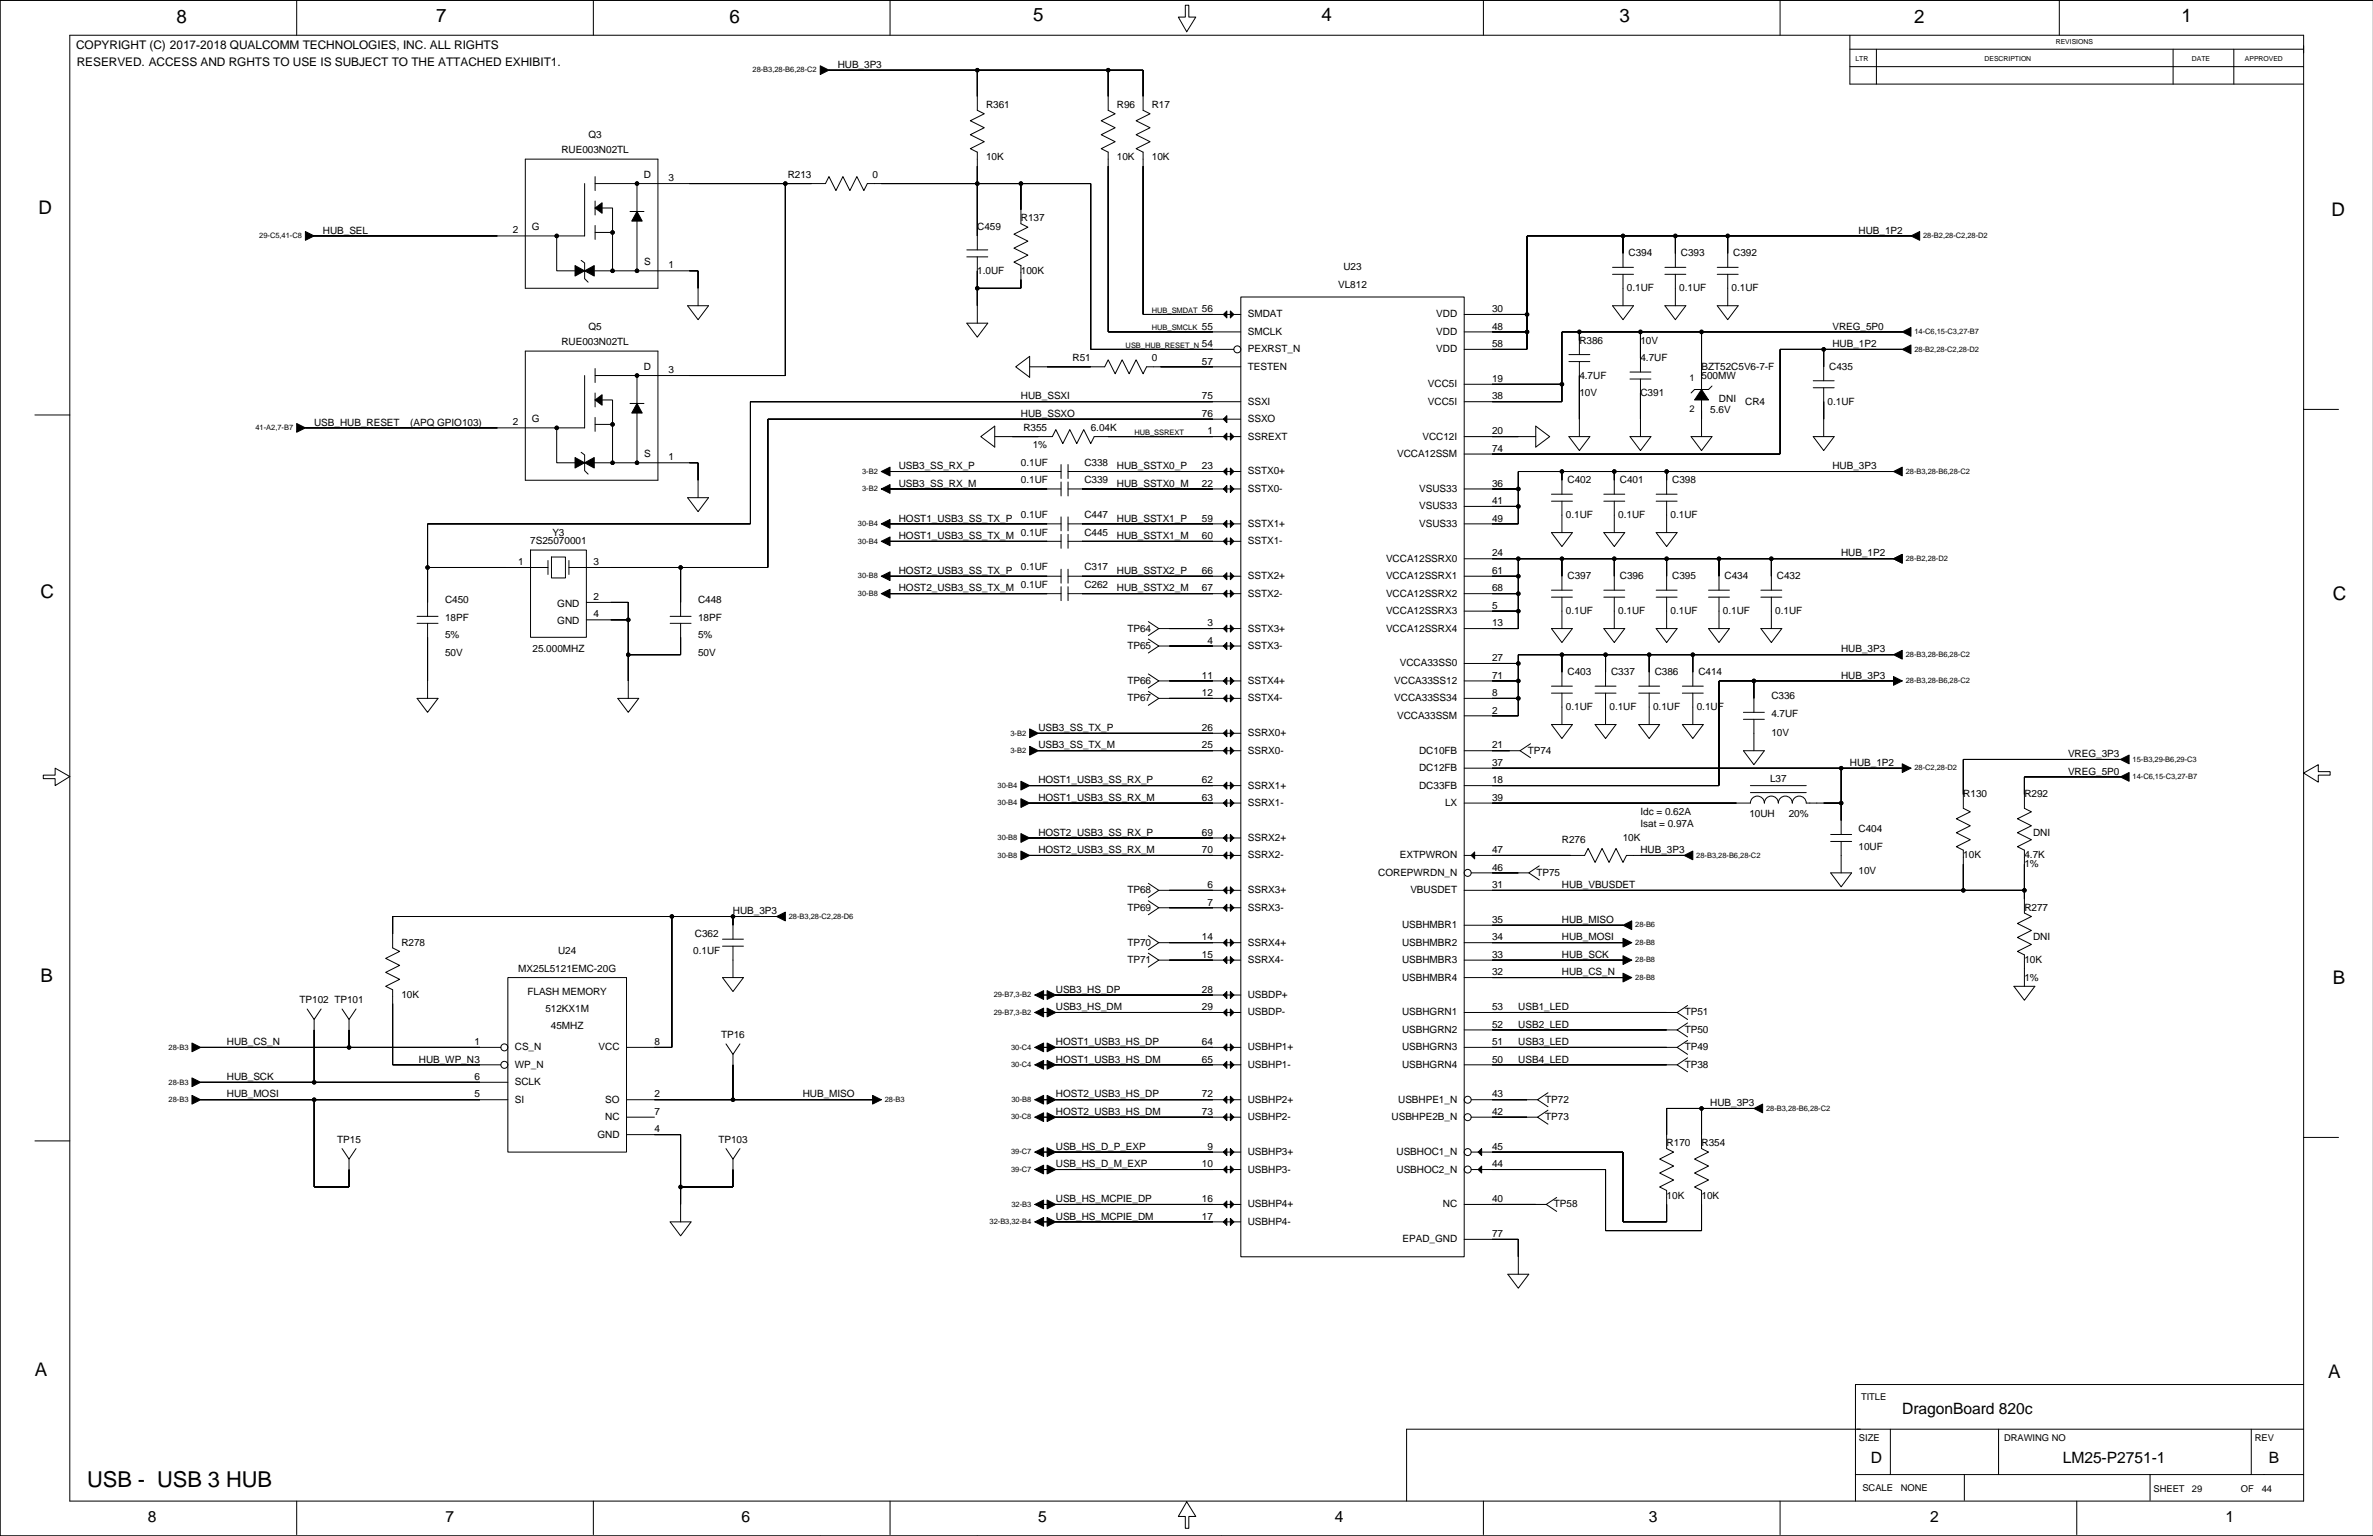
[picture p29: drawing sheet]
<svg xmlns="http://www.w3.org/2000/svg" width="863mm" height="559mm" viewBox="0 0 863 559" stroke-linecap="round" stroke-linejoin="round" font-family="sans-serif">
<defs><g id="words">
<text font-size="8" x="31.7" y="541.1">USB - USB 3 HUB</text>
<g font-size="6.8">
<text x="64.2" y="8.2">8</text>
<text x="158.7" y="8">7</text>
<text x="265.4" y="8.2">6</text>
<text x="375.8" y="7.5">5</text>
<text x="480.7" y="7.5">4</text>
<text x="589.1" y="8">3</text>
<text x="696.3" y="8.2">2</text>
<text x="793.6" y="8">1</text>
<text x="14" y="77.8">D</text>
<text x="848.2" y="78.6">D</text>
<text x="14.7" y="217.5">C</text>
<text x="848.7" y="218.2">C</text>
<text x="14.7" y="357.1">B</text>
<text x="848.7" y="357.9">B</text>
<text x="12.7" y="500.6">A</text>
<text x="846.9" y="501.4">A</text>
</g>
<g font-size="5.7">
<text x="692" y="514.3">DragonBoard 820c</text>
<text x="680.6" y="532.1">D</text>
<text x="750.4" y="532.1">LM25-P2751-1</text>
<text x="825.3" y="532.1">B</text>
<text x="53.8" y="553.7">8</text>
<text x="162" y="553.7">7</text>
<text x="269.7" y="553.7">6</text>
<text x="377.6" y="553.7">5</text>
<text x="485.5" y="553.7">4</text>
<text x="599.8" y="553.7">3</text>
<text x="702.1" y="553.7">2</text>
<text x="809.6" y="553.7">1</text>
</g>
<g font-size="4.3">
<text x="27.7" y="18">COPYRIGHT (C) 2017-2018 QUALCOMM TECHNOLOGIES, INC. ALL RIGHTS</text>
<text x="27.9" y="24.1">RESERVED. ACCESS AND RGHTS TO USE IS SUBJECT TO THE ATTACHED EXHIBIT1.</text>
</g>
<g font-size="3.6">
<text x="304.7" y="24.7">HUB_3P3</text>
<text x="358.7" y="39.3">R361</text>
<text x="406.3" y="39.3">R96</text>
<text x="419" y="39.3">R17</text>
<text x="214.1" y="50.1">Q3</text>
<text x="204.2" y="55.7">RUE003N02TL</text>
<text x="358.7" y="58.3">10K</text>
<text x="406.3" y="58.3">10K</text>
<text x="419" y="58.3">10K</text>
<text x="234.2" y="64.6">D</text>
<text x="243.1" y="65.8">3</text>
<text x="286.6" y="64.7">R213</text>
<text x="317.4" y="64.7">0</text>
<text x="193.5" y="83.7">G</text>
<text x="355.5" y="83.7">C459</text>
<text x="371.4" y="80.6">R137</text>
<text x="117.4" y="85">HUB_SEL</text>
<text x="186.5" y="84.9">2</text>
<text x="676.1" y="85">HUB_1P2</text>
<text x="592.4" y="93.3">C394</text>
<text x="611.5" y="93.3">C393</text>
<text x="630.5" y="93.3">C392</text>
<text x="234.3" y="96.4">S</text>
<text x="243.1" y="97.6">1</text>
<text x="355.5" y="99.6">1.0UF</text>
<text x="371.4" y="99.6">100K</text>
<text x="488.7" y="98.3">U23</text>
<text x="486.8" y="104.6">VL812</text>
<text x="591.8" y="106">0.1UF</text>
<text x="610.9" y="106">0.1UF</text>
<text x="629.9" y="106">0.1UF</text>
<text x="437.2" y="113.6">56</text>
<text x="542.8" y="113.6">30</text>
<text x="214.1" y="119.9">Q5</text>
<text x="437.2" y="119.9">55</text>
<text x="453.9" y="115.5">SMDAT</text>
<text x="522.5" y="115.5">VDD</text>
<text x="542.8" y="119.9">48</text>
<text x="666.6" y="119.9">VREG_5P0</text>
<text x="204.2" y="125.6">RUE003N02TL</text>
<text x="453.9" y="121.8">SMCLK</text>
<text x="522.5" y="121.8">VDD</text>
<text x="574.5" y="125">R386</text>
<text x="596.8" y="125">10V</text>
<text x="390.2" y="131.4">R51</text>
<text x="419" y="131.4">0</text>
<text x="437.2" y="126.3">54</text>
<text x="453.9" y="128.2">PEXRST_N</text>
<text x="522.5" y="128.2">VDD</text>
<text x="542.8" y="126.3">58</text>
<text x="596.8" y="131.4">4.7UF</text>
<text x="666.6" y="126.3">HUB_1P2</text>
<text x="234.2" y="134.5">D</text>
<text x="243.1" y="135.7">3</text>
<text x="437.2" y="132.6">57</text>
<text x="453.9" y="134.5">TESTEN</text>
<text x="574.5" y="137.7">4.7UF</text>
<text x="619" y="137.7">500MW</text>
<text x="619" y="134.5">BZT52C5V6-7-F</text>
<text x="665.5" y="134.5">C435</text>
<text x="519.5" y="140.9">VCC5I</text>
<text x="542.8" y="139">19</text>
<text x="371.4" y="145.3">HUB_SSXI</text>
<text x="437.2" y="145.3">75</text>
<text x="453.9" y="147.2">SSXI</text>
<text x="519.5" y="147.2">VCC5I</text>
<text x="542.8" y="145.3">38</text>
<text x="574.5" y="144.1">10V</text>
<text x="596.8" y="144.1">C391</text>
<text x="625.3" y="146.2">DNI</text>
<text x="634.9" y="147.2">CR4</text>
<text x="664.9" y="147.2">0.1UF</text>
<text x="114.3" y="154.8">USB_HUB_RESET</text>
<text x="149.2" y="154.8">(APQ GPIO103)</text>
<text x="186.5" y="154.7">2</text>
<text x="193.5" y="153.5">G</text>
<text x="371.4" y="151.7">HUB_SSXO</text>
<text x="437.2" y="151.7">76</text>
<text x="453.9" y="153.6">SSXO</text>
<text x="622.2" y="150.4">5.6V</text>
<text x="372.3" y="156.8">R355</text>
<text x="396.8" y="156.8">6.04K</text>
<text x="439.2" y="158">1</text>
<text x="453.9" y="159.9">SSREXT</text>
<text x="517.5" y="159.9">VCC12I</text>
<text x="542.8" y="158">20</text>
<text x="234.3" y="166.2">S</text>
<text x="243.1" y="167.4">1</text>
<text x="375.7" y="163.1">1%</text>
<text x="508.2" y="166.3">VCCA12SSM</text>
<text x="542.8" y="164.4">74</text>
<text x="327" y="170.7">USB3_SS_RX_P</text>
<text x="371.4" y="169.4">0.1UF</text>
<text x="394.5" y="169.4">C338</text>
<text x="406.3" y="170.7">HUB_SSTX0_P</text>
<text x="437.2" y="170.7">23</text>
<text x="453.9" y="172.6">SSTX0+</text>
<text x="666.6" y="170.7">HUB_3P3</text>
<text x="327" y="177.1">USB3_SS_RX_M</text>
<text x="371.4" y="175.8">0.1UF</text>
<text x="394.5" y="175.8">C339</text>
<text x="406.3" y="177.1">HUB_SSTX0_M</text>
<text x="437.2" y="177.1">22</text>
<text x="453.9" y="179">SSTX0-</text>
<text x="516.3" y="179">VSUS33</text>
<text x="542.8" y="177.1">36</text>
<text x="570.2" y="175.8">C402</text>
<text x="589.3" y="175.8">C401</text>
<text x="608.3" y="175.8">C398</text>
<text x="516.3" y="185.3">VSUS33</text>
<text x="542.8" y="183.4">41</text>
<text x="327" y="189.8">HOST1_USB3_SS_TX_P</text>
<text x="371.4" y="188.5">0.1UF</text>
<text x="394.5" y="188.5">C447</text>
<text x="406.3" y="189.8">HUB_SSTX1_P</text>
<text x="437.2" y="189.8">59</text>
<text x="453.9" y="191.7">SSTX1+</text>
<text x="516.3" y="191.7">VSUS33</text>
<text x="542.8" y="189.8">49</text>
<text x="569.6" y="188.5">0.1UF</text>
<text x="588.7" y="188.5">0.1UF</text>
<text x="607.7" y="188.5">0.1UF</text>
<text x="200.9" y="194.8">Y3</text>
<text x="327" y="196.1">HOST1_USB3_SS_TX_M</text>
<text x="371.4" y="194.8">0.1UF</text>
<text x="394.5" y="194.8">C445</text>
<text x="406.3" y="196.1">HUB_SSTX1_M</text>
<text x="437.2" y="196.1">60</text>
<text x="192.9" y="198">7S25070001</text>
<text x="453.9" y="198">SSTX1-</text>
<text x="542.8" y="202.5">24</text>
<text x="669.8" y="202.5">HUB_1P2</text>
<text x="188.4" y="205.5">1</text>
<text x="215.9" y="205.5">3</text>
<text x="327" y="208.8">HOST2_USB3_SS_TX_P</text>
<text x="371.4" y="207.5">0.1UF</text>
<text x="394.5" y="207.5">C317</text>
<text x="406.3" y="208.8">HUB_SSTX2_P</text>
<text x="437.2" y="208.8">66</text>
<text x="504.2" y="204.4">VCCA12SSRX0</text>
<text x="542.8" y="208.8">61</text>
<text x="327" y="215.2">HOST2_USB3_SS_TX_M</text>
<text x="371.4" y="213.9">0.1UF</text>
<text x="394.5" y="213.9">C262</text>
<text x="406.3" y="215.1">HUB_SSTX2_M</text>
<text x="437.2" y="215.1">67</text>
<text x="453.9" y="210.7">SSTX2+</text>
<text x="504.2" y="210.7">VCCA12SSRX1</text>
<text x="542.8" y="215.1">68</text>
<text x="570.2" y="210.7">C397</text>
<text x="589.3" y="210.7">C396</text>
<text x="608.3" y="210.7">C395</text>
<text x="627.4" y="210.7">C434</text>
<text x="646.4" y="210.7">C432</text>
<text x="161.9" y="219.5">C450</text>
<text x="202.7" y="220.8">GND</text>
<text x="215.9" y="218.2">2</text>
<text x="253.9" y="219.5">C448</text>
<text x="453.9" y="217.1">SSTX2-</text>
<text x="504.2" y="217.1">VCCA12SSRX2</text>
<text x="542.8" y="221.5">5</text>
<text x="161.9" y="225.9">18PF</text>
<text x="202.7" y="227.2">GND</text>
<text x="215.9" y="224.5">4</text>
<text x="253.9" y="225.9">18PF</text>
<text x="439.2" y="227.8">3</text>
<text x="504.2" y="223.4">VCCA12SSRX3</text>
<text x="542.8" y="227.8">13</text>
<text x="569.6" y="223.4">0.1UF</text>
<text x="588.7" y="223.4">0.1UF</text>
<text x="607.7" y="223.4">0.1UF</text>
<text x="626.8" y="223.4">0.1UF</text>
<text x="645.8" y="223.4">0.1UF</text>
<text x="161.9" y="232.2">5%</text>
<text x="253.9" y="232.2">5%</text>
<text x="410.1" y="229.7">TP64</text>
<text x="453.9" y="229.8">SSTX3+</text>
<text x="504.2" y="229.8">VCCA12SSRX4</text>
<text x="161.9" y="238.6">50V</text>
<text x="193.7" y="237.3">25.000MHZ</text>
<text x="253.9" y="238.6">50V</text>
<text x="410.1" y="236.1">TP65</text>
<text x="439.2" y="234.2">4</text>
<text x="453.9" y="236.1">SSTX3-</text>
<text x="669.8" y="237.4">HUB_3P3</text>
<text x="509.2" y="242.5">VCCA33SS0</text>
<text x="542.8" y="240.5">27</text>
<text x="570.2" y="245.6">C403</text>
<text x="586.1" y="245.6">C337</text>
<text x="602" y="245.6">C386</text>
<text x="617.8" y="245.6">C414</text>
<text x="410.1" y="248.8">TP66</text>
<text x="437.2" y="246.9">11</text>
<text x="453.9" y="248.8">SSTX4+</text>
<text x="507.2" y="248.8">VCCA33SS12</text>
<text x="542.8" y="246.9">71</text>
<text x="669.8" y="246.9">HUB_3P3</text>
<text x="410.1" y="255.1">TP67</text>
<text x="437.2" y="253.2">12</text>
<text x="453.9" y="255.2">SSTX4-</text>
<text x="507.2" y="255.2">VCCA33SS34</text>
<text x="542.8" y="253.2">8</text>
<text x="644.4" y="254.5">C336</text>
<text x="508.2" y="261.5">VCCA33SSM</text>
<text x="542.8" y="259.6">2</text>
<text x="569.6" y="258.3">0.1UF</text>
<text x="585.5" y="258.3">0.1UF</text>
<text x="601.4" y="258.3">0.1UF</text>
<text x="617.2" y="258.3">0.1UF</text>
<text x="644.4" y="260.8">4.7UF</text>
<text x="377.7" y="265.9">USB3_SS_TX_P</text>
<text x="437.2" y="265.9">26</text>
<text x="453.9" y="267.9">SSRX0+</text>
<text x="644.4" y="267.9">10V</text>
<text x="377.7" y="272.3">USB3_SS_TX_M</text>
<text x="437.2" y="272.3">25</text>
<text x="453.9" y="274.2">SSRX0-</text>
<text x="516.3" y="274.2">DC10FB</text>
<text x="542.8" y="272.3">21</text>
<text x="555.8" y="274.2">TP74</text>
<text x="752.3" y="275.5">VREG_3P3</text>
<text x="516.3" y="280.5">DC12FB</text>
<text x="542.8" y="278.6">37</text>
<text x="672.9" y="278.6">HUB_1P2</text>
<text x="752.3" y="281.8">VREG_5P0</text>
<text x="377.7" y="285">HOST1_USB3_SS_RX_P</text>
<text x="437.2" y="285">62</text>
<text x="453.9" y="286.9">SSRX1+</text>
<text x="516.3" y="286.9">DC33FB</text>
<text x="542.8" y="285">18</text>
<text x="643.9" y="284.4">L37</text>
<text x="377.7" y="291.3">HOST1_USB3_SS_RX_M</text>
<text x="437.2" y="291.3">63</text>
<text x="453.9" y="293.2">SSRX1-</text>
<text x="525.7" y="293.2">LX</text>
<text x="542.8" y="291.3">39</text>
<text x="714.2" y="290.1">R130</text>
<text x="736.4" y="290.1">R292</text>
<text x="596.8" y="296.6">Idc = 0.62A</text>
<text x="636.4" y="297.1">10UH</text>
<text x="650.7" y="297.1">20%</text>
<text x="377.7" y="304">HOST2_USB3_SS_RX_P</text>
<text x="437.2" y="304">69</text>
<text x="453.9" y="305.9">SSRX2+</text>
<text x="590.3" y="305.9">10K</text>
<text x="596.8" y="300.9">Isat = 0.97A</text>
<text x="676.1" y="302.8">C404</text>
<text x="739.6" y="304">DNI</text>
<text x="377.7" y="310.4">HOST2_USB3_SS_RX_M</text>
<text x="437.2" y="310.4">70</text>
<text x="542.8" y="310.4">47</text>
<text x="568.2" y="306.8">R276</text>
<text x="596.8" y="310.4">HUB_3P3</text>
<text x="676.1" y="309.1">10UF</text>
<text x="453.9" y="312.3">SSRX2-</text>
<text x="509.2" y="312.3">EXTPWRON</text>
<text x="542.8" y="316.7">46</text>
<text x="676.1" y="317.9">10V</text>
<text x="714.2" y="312.3">10K</text>
<text x="736.4" y="312.3">4.7K</text>
<text x="736.4" y="315.5">1%</text>
<text x="439.2" y="323.1">6</text>
<text x="501.4" y="318.6">COREPWRDN_N</text>
<text x="542.8" y="323.1">31</text>
<text x="558.9" y="318.6">TP75</text>
<text x="568.2" y="323.1">HUB_VBUSDET</text>
<text x="410.1" y="325">TP68</text>
<text x="439.2" y="329.4">7</text>
<text x="453.9" y="325">SSRX3+</text>
<text x="513.1" y="325">VBUSDET</text>
<text x="266.6" y="332.6">HUB_3P3</text>
<text x="410.1" y="331.3">TP69</text>
<text x="453.9" y="331.3">SSRX3-</text>
<text x="542.8" y="335.8">35</text>
<text x="568.2" y="335.8">HUB_MISO</text>
<text x="736.4" y="331.3">R277</text>
<text x="252.8" y="340.9">C362</text>
<text x="510" y="337.7">USBHMBR1</text>
<text x="146" y="344">R278</text>
<text x="203" y="347.1">U24</text>
<text x="252.2" y="347.2">0.1UF</text>
<text x="410.1" y="344">TP70</text>
<text x="437.2" y="342.1">14</text>
<text x="453.9" y="344">SSRX4+</text>
<text x="510" y="344">USBHMBR2</text>
<text x="542.8" y="342.1">34</text>
<text x="568.2" y="342.1">HUB_MOSI</text>
<text x="739.6" y="342.1">DNI</text>
<text x="188.5" y="353.6">MX25L5121EMC-20G</text>
<text x="410.1" y="350.4">TP71</text>
<text x="437.2" y="348.5">15</text>
<text x="453.9" y="350.4">SSRX4-</text>
<text x="510" y="350.4">USBHMBR3</text>
<text x="542.8" y="348.5">33</text>
<text x="568.2" y="348.5">HUB_SCK</text>
<text x="736.4" y="350.4">10K</text>
<text x="510" y="356.7">USBHMBR4</text>
<text x="542.8" y="354.8">32</text>
<text x="568.2" y="354.8">HUB_CS_N</text>
<text x="736.4" y="356.7">1%</text>
<text x="109" y="364.9">TP102 TP101</text>
<text x="146" y="363.1">10K</text>
<text x="191.9" y="361.8">FLASH MEMORY</text>
<text x="384.1" y="361.2">USB3_HS_DP</text>
<text x="437.2" y="361.2">28</text>
<text x="453.9" y="363.1">USBDP+</text>
<text x="198.4" y="368.2">512KX1M</text>
<text x="384.1" y="367.5">USB3_HS_DM</text>
<text x="437.2" y="367.5">29</text>
<text x="453.9" y="369.4">USBDP-</text>
<text x="510" y="369.4">USBHGRN1</text>
<text x="542.8" y="367.5">53</text>
<text x="552.3" y="367.5">USB1_LED</text>
<text x="612.9" y="369.4">TP51</text>
<text x="200.4" y="374.5">45MHZ</text>
<text x="262.3" y="377.6">TP16</text>
<text x="510" y="375.8">USBHGRN2</text>
<text x="542.8" y="373.9">52</text>
<text x="552.3" y="373.9">USB2_LED</text>
<text x="612.9" y="375.8">TP50</text>
<text x="82.5" y="380.2">HUB_CS_N</text>
<text x="172.6" y="380.2">1</text>
<text x="187.3" y="382.1">CS_N</text>
<text x="217.7" y="382.1">VCC</text>
<text x="238.1" y="380.2">8</text>
<text x="384.1" y="380.2">HOST1_USB3_HS_DP</text>
<text x="437.2" y="380.2">64</text>
<text x="453.9" y="382.1">USBHP1+</text>
<text x="510" y="382.1">USBHGRN3</text>
<text x="542.8" y="380.2">51</text>
<text x="552.3" y="380.2">USB3_LED</text>
<text x="612.9" y="382.1">TP49</text>
<text x="152.4" y="386.6">HUB_WP_N3</text>
<text x="187.3" y="388.5">WP_N</text>
<text x="384.1" y="386.6">HOST1_USB3_HS_DM</text>
<text x="437.2" y="386.6">65</text>
<text x="453.9" y="388.5">USBHP1-</text>
<text x="510" y="388.5">USBHGRN4</text>
<text x="542.8" y="386.6">50</text>
<text x="552.3" y="386.6">USB4_LED</text>
<text x="612.9" y="388.5">TP38</text>
<text x="82.5" y="392.9">HUB_SCK</text>
<text x="172.6" y="392.9">6</text>
<text x="187.3" y="394.8">SCLK</text>
<text x="82.5" y="399.3">HUB_MOSI</text>
<text x="172.6" y="399.3">5</text>
<text x="187.3" y="401.2">SI</text>
<text x="220.2" y="401.2">SO</text>
<text x="238.1" y="399.3">2</text>
<text x="292" y="399.3">HUB_MISO</text>
<text x="384.1" y="399.3">HOST2_USB3_HS_DP</text>
<text x="437.2" y="399.3">72</text>
<text x="453.9" y="401.2">USBHP2+</text>
<text x="508.6" y="401.2">USBHPE1_N</text>
<text x="542.8" y="399.3">43</text>
<text x="562.1" y="401.2">TP72</text>
<text x="220.2" y="407.5">NC</text>
<text x="238.1" y="405.6">7</text>
<text x="384.1" y="405.6">HOST2_USB3_HS_DM</text>
<text x="437.2" y="405.6">73</text>
<text x="453.9" y="407.5">USBHP2-</text>
<text x="506.2" y="407.5">USBHPE2B_N</text>
<text x="542.8" y="405.6">42</text>
<text x="562.1" y="407.5">TP73</text>
<text x="622.2" y="402.4">HUB_3P3</text>
<text x="217.3" y="413.9">GND</text>
<text x="238.1" y="412">4</text>
<text x="122.7" y="415.7">TP15</text>
<text x="261.3" y="415.7">TP103</text>
<text x="384.1" y="418.3">USB_HS_D_P_EXP</text>
<text x="439.2" y="418.3">9</text>
<text x="542.8" y="418.3">45</text>
<text x="606.3" y="417">R170</text>
<text x="619" y="417">R354</text>
<text x="384.1" y="424.7">USB_HS_D_M_EXP</text>
<text x="437.2" y="424.7">10</text>
<text x="453.9" y="420.2">USBHP3+</text>
<text x="508" y="420.2">USBHOC1_N</text>
<text x="542.8" y="424.7">44</text>
<text x="453.9" y="426.6">USBHP3-</text>
<text x="508" y="426.6">USBHOC2_N</text>
<text x="384.1" y="437.3">USB_HS_MCPIE_DP</text>
<text x="437.2" y="437.3">16</text>
<text x="542.8" y="437.3">40</text>
<text x="606.3" y="436.1">10K</text>
<text x="619" y="436.1">10K</text>
<text x="384.1" y="443.7">USB_HS_MCPIE_DM</text>
<text x="437.2" y="443.7">17</text>
<text x="453.9" y="439.3">USBHP4+</text>
<text x="524.9" y="439.3">NC</text>
<text x="565.3" y="439.3">TP58</text>
<text x="453.9" y="445.6">USBHP4-</text>
<text x="510.2" y="452">EPAD_GND</text>
<text x="542.8" y="450">77</text>
</g>
<g font-size="3.4">
<text x="614.6" y="138.6">1</text>
<text x="614.6" y="150">2</text>
<text x="677" y="509.3">TITLE</text>
<text x="676.2" y="524.3">SIZE</text>
<text x="729.1" y="524.3">DRAWING NO</text>
<text x="820.2" y="524.3">REV</text>
<text x="677.5" y="542.6">SCALE</text>
<text x="691.4" y="542.6">NONE</text>
<text x="783.4" y="542.8">SHEET</text>
<text x="797.4" y="542.8">29</text>
<text x="815.2" y="542.8">OF</text>
<text x="822.8" y="542.8">44</text>
</g>
<g font-size="2.7">
<text x="273.8" y="26.3">28-B3,28-B6,28-C2</text>
<text x="94.3" y="86.6">29-C5,41-C8</text>
<text x="699.6" y="86.6">28-B2,28-C2,28-D2</text>
<text x="419" y="113.8">HUB_SMDAT</text>
<text x="419" y="120.1">HUB_SMCLK</text>
<text x="696.4" y="121.6">14-C6,15-C3,27-B7</text>
<text x="409.5" y="126.5">USB_HUB_RESET_N</text>
<text x="696.4" y="127.9">28-B2,28-C2,28-D2</text>
<text x="92.9" y="156.5">41-A2,7-B7</text>
<text x="412.7" y="158.2">HUB_SSREXT</text>
<text x="313.6" y="172.4">3-B2</text>
<text x="693.3" y="172.4">28-B3,28-B6,28-C2</text>
<text x="313.6" y="178.7">3-B2</text>
<text x="312.1" y="191.4">30-B4</text>
<text x="312.1" y="197.7">30-B4</text>
<text x="693.3" y="204.1">28-B2,28-D2</text>
<text x="312.1" y="210.4">30-B8</text>
<text x="312.1" y="216.8">30-B8</text>
<text x="693.3" y="239">28-B3,28-B6,28-C2</text>
<text x="693.3" y="248.5">28-B3,28-B6,28-C2</text>
<text x="367.6" y="267.6">3-B2</text>
<text x="367.6" y="273.9">3-B2</text>
<text x="696.4" y="280.3">28-C2,28-D2</text>
<text x="775.8" y="277.1">15-B3,29-B6,29-C3</text>
<text x="362.9" y="286.6">30-B4</text>
<text x="775.8" y="283.5">14-C6,15-C3,27-B7</text>
<text x="362.9" y="293">30-B4</text>
<text x="362.9" y="305.7">30-B8</text>
<text x="362.9" y="312">30-B8</text>
<text x="617.1" y="312">28-B3,28-B6,28-C2</text>
<text x="287" y="334.2">28-B3,28-C2,28-D6</text>
<text x="594.9" y="337.4">28-B6</text>
<text x="594.9" y="343.8">28-B8</text>
<text x="594.9" y="350.1">28-B8</text>
<text x="594.9" y="356.5">28-B8</text>
<text x="361.5" y="362.8">29-B7,3-B2</text>
<text x="361.5" y="369.2">29-B7,3-B2</text>
<text x="61.3" y="381.9">28-B3</text>
<text x="367.8" y="381.9">30-C4</text>
<text x="367.8" y="388.2">30-C4</text>
<text x="61.3" y="394.6">28-B3</text>
<text x="61.3" y="400.9">28-B3</text>
<text x="321.9" y="400.9">28-B3</text>
<text x="368" y="400.9">30-B8</text>
<text x="367.8" y="407.2">30-C8</text>
<text x="642.5" y="404.1">28-B3,28-B6,28-C2</text>
<text x="367.8" y="419.9">39-C7</text>
<text x="367.8" y="426.3">39-C7</text>
<text x="368" y="439">32-B3</text>
<text x="360" y="445.3">32-B3,32-B4</text>
</g>
<g font-size="2.5">
<text x="747.9" y="16.1">REVISIONS</text>
<text x="675" y="22.2">LTR</text>
<text x="722" y="22.2">DESCRIPTION</text>
<text x="797.4" y="22.2">DATE</text>
<text x="816.7" y="22.2">APPROVED</text>
</g>
</g></defs>
<g fill="none" stroke="#000" stroke-width=".36">
<path d="M25.4 12.8h812.6v533.3h-812.6zM107.9 .1v12.7M215.9 .1v12.7M323.8 .1v12.7M431.2 1.9h1.3v4.3h2.5l-3.3 5.4-3-5.4h2.5zM539.6 .1v12.7M647.6 .1v12.7M672.9 12.8v17.8h165.1M672.9 17.9h165.1M682.6 17.9v12.7M749.1 .1v12.7M790.5 17.9v12.7"/>
<path d="M812.6 17.9v12.7M301.6 25.5h.1M301.6 25.5h114.2v14.6l2.6 1.3-5.1 2.5 5.1 2.6-5.1 2.5 5.1 2.6-5.1 2.5 2.5 1.3v59h35.6M355.5 25.5v14.6l2.6 1.3-5.1 2.5 5.1 2.6-5.1 2.5 5.1 2.6-5.1 2.5 2.5 1.3v35.5M403.1 25.5v14.6l2.6 1.3-5.1 2.5 5.1 2.6-5.1 2.5 5.1 2.6-5.1 2.5 2.5 1.3v65.3h48.3M672.9 24.3h165.1M191.1 57.9h48.2v47h-48.2zM212.7 66.8v19h-98.4M216.5 75.7h6.3v22.8M216.5 66.8h15.2v31.7M216.5 64.2v5.1M216.5 73.1v5.1"/>
<path d="M229.2 76.9h5.1M231.7 66.8h.1M231.7 66.8h68.6l1.3-2.6 2.5 5.1 2.5-5.1 2.6 5.1 2.5-5.1 2.6 5.1 1.2-2.5h81.3v60.3h52M285.7 66.8v69.8h-54M371.4 66.8v14.6l2.5 1.3-5 2.5 5 2.5-5 2.6 5 2.5-5 2.6 2.5 1.2v8.3h-15.9M114.3 85.8h.1M202.5 85.8h.1M202.5 85.8v12.7h29.2M211.4 94.7l1.3 1v5.7l1.2 1.3M216.5 82v5.1M216.5 84.6h6.3M222.8 98.5h.1"/>
<path d="M222.8 84.6h.1M231.7 98.5h.1M231.7 98.5h22.2v12.7M351.7 93.5h7.6M351.7 90.9h7.6M355.5 93.5v24.1M586.6 99.8h7.6M586.6 97.3h7.6M590.4 85.8v11.5M590.4 99.8v11.4M605.7 99.8h7.6M605.7 97.3h7.6"/>
<path d="M609.5 85.8v11.5M609.5 99.8v11.4M624.7 99.8h7.6M624.7 97.3h7.6M628.5 85.8v11.5M628.5 99.8v11.4M695.2 85.8h.1M695.2 85.8h-139.7v41.3h-22.9M250.1 111.2h7.7l-3.9 5.1zM351.7 117.6h7.6l-3.8 5.1zM451.4 108.1h81.2v349.1h-81.2zM532.6 114.4h22.9"/>
<path d="M586.6 111.2h7.6l-3.8 5.1zM590.4 104.9h.1M605.7 111.2h7.6l-3.8 5.1zM609.5 104.9h.1M624.7 111.2h7.6l-3.8 5.1zM628.5 104.9h.1M191.1 127.7h48.2v47h-48.2zM212.7 136.6v19.1h-101.6M216.5 136.6h15.2v31.8M216.5 134.1v5.1M231.7 136.6h.1M369.5 133.4l5.1-3.8v7.7z"/>
<path d="M374.6 133.4h27.3l1.2-2.5 2.6 5.1 2.5-5.1 2.6 5.1 2.5-5.1 2.5 5.1 1.3-2.6h34.3M532.6 139.8h35.6M532.6 120.7h22.9M570.7 131.5h7.7M570.7 129h7.7M574.5 120.7v8.3M574.5 131.5v27.3M593 135.4h7.6M593 137.9h7.6M596.8 120.7v14.7M596.8 137.9v20.9M619 120.7v38.1"/>
<path d="M659.6 138.5h7.6M663.4 127.1v11.4M692 120.7h.1M692 127.1h.1M692 120.7h-123.8v25.4h-35.6M692 127.1h-44.4v38.1h-115M12.7 151h12.7M111.1 155.7h.1M202.5 155.7h.1M202.5 155.7v12.7h29.2M216.5 145.5h6.3v22.9M216.5 143v5"/>
<path d="M216.5 151.9v5M216.5 154.4h6.3M222.8 154.4h.1M229.2 146.8h5.1M356.8 158.8l5.1-3.8v7.7zM361.9 158.8h20.9l1.3-2.5 2.5 5.1 2.6-5.1 2.5 5.1 2.5-5.1 2.6 5.1 1.3-2.6h53.3M451.4 146.1h-178.4v44.5h-117.5v33.6M451.4 152.5h-172.1v54h-72.3M532.6 158.8h26.1M558.7 155l5.1 3.8-5.1 3.9zM570.7 158.8h7.7l-3.9 5.1zM593 158.8h7.6l-3.8 5.1z"/>
<path d="M615.2 158.8h7.6l-3.8 5.1zM622.8 140.4l-1.3 1.3h-5.1l-1.2 1.3M659.6 141.1h7.6M659.6 158.8h7.6l-3.8 5.1zM663.4 141.1v17.7M838 148.9h12.7M211.4 164.6l1.3 .9v5.7l1.2 1.3M222.8 168.4h.1M231.7 168.4h.1M231.7 168.4h22.2v12.7M323.8 177.9h.1M323.8 171.5h.1"/>
<path d="M323.8 177.9h62.2M323.8 171.5h62.2M386 169v5.1M386 175.3v5.1M388.5 177.9h62.9M388.5 171.5h62.9M388.5 169v5.1M388.5 175.3v5.1M532.6 177.9h19.7M564.4 179.8h7.6M568.2 171.5v8.3M583.4 179.8h7.7"/>
<path d="M587.2 171.5v8.3M602.5 179.8h7.6M606.3 171.5v8.3M688.8 171.5h.1M688.8 171.5h-136.5v19.1h-19.7M250.1 181.1h7.7l-3.9 5zM323.8 196.9h.1M323.8 190.6h.1M323.8 190.6h62.2M323.8 196.9h62.2M386 188v5.1M386 194.4v5.1"/>
<path d="M388.5 190.6h62.9M388.5 196.9h62.9M388.5 188v5.1M388.5 194.4v5.1M532.6 184.2h19.7M564.4 193.8h7.6l-3.8 5zM564.4 182.3h7.6M568.2 187.4h.1M568.2 182.3v11.5M583.4 182.3h7.7M583.4 193.8h7.7l-3.9 5zM587.2 187.4h.1"/>
<path d="M587.2 182.3v11.5M602.5 182.3h7.6M602.5 193.8h7.6l-3.8 5zM606.3 187.4h.1M606.3 182.3v11.5M155.5 206.5h43.8M193 200.1h20.3v31.7h-20.3zM199.3 203.9v5.1M200.6 202.6h5.1v7.7h-5.1zM207 203.9v5.1M213.3 219.2h15.2v34.9M247.6 206.5v17.7"/>
<path d="M323.8 216h.1M323.8 209.6h.1M323.8 209.6h62.2M323.8 216h62.2M386 207.1v5.1M386 213.4v5.1M388.5 209.6h62.9M388.5 216h62.9M388.5 207.1v5.1M388.5 213.4v5.1M532.6 209.6h19.7M532.6 216h19.7"/>
<path d="M532.6 203.3h156.2M552.3 203.3v25.4h-19.7M564.4 217.2h7.6M564.4 214.7h7.6M568.2 203.3v11.4M568.2 217.2v11.5M583.4 217.2h7.7M583.4 214.7h7.7M587.2 203.3v11.4M587.2 217.2v11.5M602.5 217.2h7.6M602.5 214.7h7.6"/>
<path d="M606.3 203.3v11.4M606.3 217.2v11.5M621.5 217.2h7.6M621.5 214.7h7.6M625.3 203.3v11.4M625.3 217.2v11.5M640.6 217.2h7.6M640.6 214.7h7.6M644.4 203.3v11.4M644.4 217.2v11.5M688.8 203.3h.1M151.7 226.8h7.6"/>
<path d="M151.7 224.2h7.6M155.5 226.8v27.3M213.3 225.5h15.2M243.8 226.8h7.6M243.8 224.2h7.6M247.6 226.8v11.4h-19.1M417.7 226.1l3.8 2.6-3.8 2.5M417.7 232.5l3.8 2.5-3.8 2.6M421.5 228.7h29.9M421.5 235h29.9M532.6 222.3h19.7M564.4 228.7h7.6l-3.8 5.1z"/>
<path d="M568.2 222.3h.1M568.2 238.2v11.4M583.4 228.7h7.7l-3.9 5.1zM584.1 238.2v11.4M587.2 222.3h.1M599.9 238.2v11.4M602.5 228.7h7.6l-3.8 5.1zM606.3 222.3h.1M615.8 238.2v11.4M621.5 228.7h7.6l-3.8 5.1zM625.3 222.3h.1M640.6 228.7h7.6l-3.8 5.1z"/>
<path d="M644.4 222.3h.1M688.8 238.2h.1M688.8 238.2h-136.5v22.2h-19.7M151.7 254.1h7.6l-3.8 5zM224.7 254.1h7.7l-3.9 5zM417.7 245.2l3.8 2.5-3.8 2.6M417.7 251.5l3.8 2.6-3.8 2.5M421.5 247.7h29.9M421.5 254.1h29.9M532.6 247.7h19.7M532.6 241.4h19.7M532.6 254.1h19.7"/>
<path d="M564.4 252.2h7.6M564.4 249.6h7.6M568.2 257.2h.1M568.2 252.2v11.4M580.3 252.2h7.6M580.3 249.6h7.6M584.1 257.2h.1M584.1 252.2v11.4M596.1 252.2h7.6M596.1 249.6h7.6M599.9 257.2h.1M599.9 252.2v11.4"/>
<path d="M612 252.2h7.6M612 249.6h7.6M615.8 257.2h.1M615.8 252.2v11.4M634.2 259.1h7.6M638 247.7v11.4M688.8 247.7h.1M688.8 247.7h-63.5v38.1h-92.7M377.7 266.8h73.7M377.7 273.1h73.7M377.7 266.8h.1M377.7 273.1h.1"/>
<path d="M532.6 273.1h20.4M532.6 279.5h159.4M556.8 270.6l-3.8 2.5 3.8 2.6M564.4 263.6h7.6l-3.8 5.1zM580.3 263.6h7.6l-3.8 5.1zM596.1 263.6h7.6l-3.8 5.1zM612 263.6h7.6l-3.8 5.1zM634.2 273.1h7.6l-3.8 5.1zM634.2 261.7h7.6M638 266.8h.1M638 261.7v11.4M669.8 279.5v24.1"/>
<path d="M692 279.5h.1M771.3 276.3h.1M771.3 276.3h-57.1v17.8l2.6 1.2-5.1 2.6 5.1 2.5-5.1 2.6 5.1 2.5-5.1 2.5 2.5 1.3v14.6M15.7 282h4.4v-2.5l5.3 3-5.3 3.3v-2.5h-4.4zM374.6 285.8h76.8M374.6 292.2h76.8M374.6 292.2h.1M374.6 285.8h.1M532.6 292.2h104.2a2.54 2.54 0 0 1 2.5-2.6 2.54 2.54 0 0 1 2.5 2.6 2.54 2.54 0 0 1 2.6-2.6 2.54 2.54 0 0 1 2.5 2.6 2.54 2.54 0 0 1 2.6-2.6 2.54 2.54 0 0 1 2.5 2.6 2.54 2.54 0 0 1 2.5-2.6 2.54 2.54 0 0 1 2.6 2.6h12.7M636.8 285.8h20.3M636.8 288.4h20.3M771.3 282.6h.1"/>
<path d="M771.3 282.6h-34.9v11.5l2.6 1.2-5.1 2.6 5.1 2.5-5.1 2.6 5.1 2.5-5.1 2.5 2.5 1.3v22.9l2.6 1.2-5.1 2.6 5.1 2.5-5.1 2.5 5.1 2.6-5.1 2.5 2.5 1.3v11.4M838 281.2l5.3-3v2.5h4.4v1.3h-4.4v2.5zM374.6 304.9h76.8M374.6 311.2h76.8M374.6 311.2h.1M374.6 304.9h.1M532.6 311.2h43.8l1.3-2.5 2.6 5 2.5-5 2.5 5 2.6-5 2.5 5 1.3-2.5h20.9M535.2 317.6h20.9M559.9 315l-3.8 2.6 3.8 2.5M612.6 311.2h.1M666 317.6h7.6l-3.8 5zM666 306.1h7.6"/>
<path d="M666 303.6h7.6M669.8 311.2h.1M669.8 306.1v11.5M244.4 333.4v47.6h-16.5M266.6 333.4v8.3M282.5 333.4h.1M282.5 333.4h-139.7v11.5l2.6 1.2-5.1 2.6 5.1 2.5-5.1 2.5 5.1 2.6-5.1 2.5 2.5 1.3v27.3h39.4M417.7 321.4l3.8 2.5-3.8 2.5M417.7 327.7l3.8 2.6-3.8 2.5M421.5 323.9h29.9M421.5 330.3h29.9M532.6 323.9h203.8"/>
<path d="M532.6 336.6h57.8M590.4 336.6h.1M184.7 355.6h43.2v63.5h-43.2zM262.8 344.2h7.6M262.8 341.7h7.6M262.8 355.6h7.6l-3.8 5.1zM266.6 349.3h.1M266.6 344.2v11.4M417.7 340.4l3.8 2.5-3.8 2.6M417.7 346.8l3.8 2.5-3.8 2.5M421.5 342.9h29.9M421.5 349.3h29.9"/>
<path d="M532.6 342.9h57.8M532.6 349.3h57.8M532.6 355.6h57.8M590.4 342.9h.1M590.4 349.3h.1M590.4 355.6h.1M732.6 358.8h7.6l-3.8 5.1zM736.4 352.5h.1M111.7 367.1l2.6 3.8 2.5-3.8M114.3 370.9v22.8M124.4 367.1l2.6 3.8 2.5-3.8M127 370.9v10.1"/>
<path d="M264.1 379.8l2.5 3.8 2.6-3.8M379.6 362h3.2M379.6 368.3h3.2M384.1 368.3h.1M384.1 362h.1M384.1 362h67.3M384.1 368.3h67.3M532.6 368.3h77.5M532.6 374.7h77.5M613.9 378.5l-3.8 2.5 3.8 2.6M613.9 372.2l-3.8 2.5 3.8 2.5M613.9 365.8l-3.8 2.5 3.8 2.6"/>
<path d="M73 393.7h111.7M73 393.7h.1M73 381h.1M73 381h109.2M266.6 383.6v16.5M379.6 381h3.2M379.6 387.4h3.2M384.1 387.4h.1M384.1 381h.1M384.1 381h67.3M384.1 387.4h67.3M532.6 381h77.5"/>
<path d="M532.6 387.4h77.5M563.1 397.5l-3.8 2.6 3.8 2.5M613.9 384.8l-3.8 2.6 3.8 2.5M12.7 415.1h12.7M73 400.1h111.7M73 400.1h.1M114.3 400.1v31.7h12.7v-10.1M124.4 417.9l2.6 3.8 2.5-3.8M227.9 400.1h89.5M227.9 406.4h10.2M227.9 412.8h19.7v31.7M264.1 417.9l2.5 3.8 2.6-3.8"/>
<path d="M317.4 400.1h.1M379.6 400.1h3.2M379.6 406.4h3.2M379.6 419.1h3.2M384.1 419.1h.1M384.1 406.4h.1M384.1 400.1h.1M384.1 400.1h67.3M384.1 406.4h67.3M384.1 419.1h67.3M535.2 400.1h24.1M535.2 406.4h24.1"/>
<path d="M563.1 403.9l-3.8 2.5 3.8 2.6M619 403.3v14.6l2.5 1.2-5.1 2.6 5.1 2.5-5.1 2.5 5.1 2.6-5.1 2.5 2.6 1.3v14.6h-34.9v-22.2h-48.9M638 403.3h.1M638 403.3h-31.7v14.6l2.5 1.2-5.1 2.6 5.1 2.5-5.1 2.5 5.1 2.6-5.1 2.5 2.6 1.3v11.4h-15.9v-25.4h-55.2M838 413.8h12.7M266.6 421.7v10.1h-19M379.6 425.5h3.2M379.6 438.2h3.2M384.1 438.2h.1M384.1 425.5h.1M384.1 425.5h67.3M384.1 438.2h67.3"/>
<path d="M532.6 438.2h29.9M566.3 435.6l-3.8 2.6 3.8 2.5M243.8 444.5h7.6l-3.8 5.1zM379.6 444.5h3.2M384.1 444.5h.1M384.1 444.5h67.3M532.6 450.9h19.7v12.7M548.5 463.6h7.6l-3.8 5.1zM687.7 519.9v16.6M727 519.9v16.6M819 519.9v16.6M838 503.7h-163v42.4"/>
<path d="M838 519.9h-326.3v26.2M675 536.5h163M714.6 536.5v9.3M782.1 536.5v9.3M107.9 546.1v12.2M215.9 546.1v12.2M298.4 558.8h.1M323.8 546.1v12.2M355.5 558.8h.1M431.7 546.4l3.3 5.3h-2.5v4.3h-1.3v-4.3h-2.5zM444.4 558.8h.1M539.6 546.1v12.2"/>
<path d="M539.6 558.8h.1M647.6 546.1v12.2M755.5 546.1v12.2M863.3 558.8h-863.3v-558.7h863.3h-863.3v558.7"/>
<circle cx="355.5" cy="25.5" r=".63"/>
<circle cx="403.1" cy="25.5" r=".63"/>
<circle cx="231.7" cy="66.8" r=".63"/>
<circle cx="285.7" cy="66.8" r=".63"/>
<circle cx="355.5" cy="66.8" r=".63"/>
<circle cx="371.4" cy="66.8" r=".63"/>
<circle cx="202.5" cy="85.8" r=".63"/>
<circle cx="222.8" cy="84.6" r=".63"/>
<circle cx="222.8" cy="98.5" r=".63"/>
<circle cx="231.7" cy="98.5" r=".63"/>
<circle cx="590.4" cy="85.8" r=".63"/>
<circle cx="609.5" cy="85.8" r=".63"/>
<circle cx="628.5" cy="85.8" r=".63"/>
<circle cx="355.5" cy="104.9" r=".63"/>
<circle cx="555.5" cy="114.4" r=".63"/>
<circle cx="231.7" cy="136.6" r=".63"/>
<circle cx="450.1" cy="127.1" r="1.27"/>
<circle cx="555.5" cy="120.7" r=".63"/>
<circle cx="568.2" cy="139.8" r=".63"/>
<circle cx="574.5" cy="120.7" r=".63"/>
<circle cx="596.8" cy="120.7" r=".63"/>
<circle cx="619" cy="120.7" r=".63"/>
<circle cx="663.4" cy="127.1" r=".63"/>
<circle cx="202.5" cy="155.7" r=".63"/>
<circle cx="222.8" cy="154.4" r=".63"/>
<circle cx="222.8" cy="168.4" r=".63"/>
<circle cx="231.7" cy="168.4" r=".63"/>
<circle cx="552.3" cy="177.9" r=".63"/>
<circle cx="568.2" cy="171.5" r=".63"/>
<circle cx="587.2" cy="171.5" r=".63"/>
<circle cx="606.3" cy="171.5" r=".63"/>
<circle cx="552.3" cy="184.2" r=".63"/>
<circle cx="155.5" cy="206.5" r=".63"/>
<circle cx="247.6" cy="206.5" r=".63"/>
<circle cx="552.3" cy="203.3" r=".63"/>
<circle cx="552.3" cy="216" r=".63"/>
<circle cx="552.3" cy="209.6" r=".63"/>
<circle cx="568.2" cy="203.3" r=".63"/>
<circle cx="587.2" cy="203.3" r=".63"/>
<circle cx="606.3" cy="203.3" r=".63"/>
<circle cx="625.3" cy="203.3" r=".63"/>
<circle cx="644.4" cy="203.3" r=".63"/>
<circle cx="228.5" cy="238.2" r=".63"/>
<circle cx="228.5" cy="225.5" r=".63"/>
<circle cx="552.3" cy="222.3" r=".63"/>
<circle cx="568.2" cy="238.2" r=".63"/>
<circle cx="584.1" cy="238.2" r=".63"/>
<circle cx="599.9" cy="238.2" r=".63"/>
<circle cx="615.8" cy="238.2" r=".63"/>
<circle cx="552.3" cy="247.7" r=".63"/>
<circle cx="552.3" cy="241.4" r=".63"/>
<circle cx="552.3" cy="254.1" r=".63"/>
<circle cx="638" cy="247.7" r=".63"/>
<circle cx="669.8" cy="279.5" r=".63"/>
<circle cx="669.8" cy="292.2" r=".63"/>
<circle cx="533.9" cy="317.6" r="1.27"/>
<circle cx="244.4" cy="333.4" r=".63"/>
<circle cx="266.6" cy="333.4" r=".63"/>
<circle cx="714.2" cy="323.9" r=".63"/>
<circle cx="736.4" cy="323.9" r=".63"/>
<circle cx="114.3" cy="393.7" r=".63"/>
<circle cx="127" cy="381" r=".63"/>
<circle cx="183.5" cy="381" r="1.27"/>
<circle cx="183.5" cy="387.4" r="1.27"/>
<circle cx="114.3" cy="400.1" r=".63"/>
<circle cx="266.6" cy="400.1" r=".63"/>
<circle cx="533.9" cy="400.1" r="1.27"/>
<circle cx="533.9" cy="406.4" r="1.27"/>
<circle cx="533.9" cy="419.1" r="1.27"/>
<circle cx="619" cy="403.3" r=".63"/>
<circle cx="247.6" cy="431.8" r=".63"/>
<circle cx="533.9" cy="425.5" r="1.27"/>
</g>
<g fill="#000" stroke="#000" stroke-width=".36">
<path d="M298.4 23.9l3.2 1.6-3.2 1.6z" fill-rule="evenodd"/>
<path d="M301.6 25.5h53.9z" fill-rule="evenodd"/>
<path d="M355.5 25.5v9.5z" fill-rule="evenodd"/>
<path d="M403.1 25.5v9.5z" fill-rule="evenodd"/>
<path d="M355.5 25.5h47.6z" fill-rule="evenodd"/>
<path d="M415.8 25.5v9.5z" fill-rule="evenodd"/>
<path d="M403.1 25.5h12.7z" fill-rule="evenodd"/>
<path d="M216.5 75.7l2.5-1.9v3.8z" fill-rule="evenodd"/>
<path d="M231.7 76.9l1.9 3.5h-3.8z" fill-rule="evenodd"/>
<path d="M285.7 66.8v69.8z" fill-rule="evenodd"/>
<path d="M250.8 66.8h34.9z" fill-rule="evenodd"/>
<path d="M285.7 66.8h9.5z" fill-rule="evenodd"/>
<path d="M355.5 66.8v19z" fill-rule="evenodd"/>
<path d="M320.6 66.8h34.9z" fill-rule="evenodd"/>
<path d="M355.5 60.4v6.4z" fill-rule="evenodd"/>
<path d="M371.4 66.8v9.5z" fill-rule="evenodd"/>
<path d="M355.5 66.8h15.9z" fill-rule="evenodd"/>
<path d="M396.8 66.8v60.3z" fill-rule="evenodd"/>
<path d="M371.4 66.8h25.4z" fill-rule="evenodd"/>
<path d="M403.1 60.4v60.3z" fill-rule="evenodd"/>
<path d="M415.8 60.4v54z" fill-rule="evenodd"/>
<path d="M111.1 84.2l3.2 1.6-3.2 1.6z" fill-rule="evenodd"/>
<path d="M114.3 85.8h66.6z" fill-rule="evenodd"/>
<path d="M209.2 96.6l3.5 1.9-3.5 1.9z" fill-rule="evenodd"/>
<path d="M212.7 98.5l3.5-1.9v3.8z" fill-rule="evenodd"/>
<path d="M250.8 98.5h3.1z" fill-rule="evenodd"/>
<path d="M253.9 98.5v6.4z" fill-rule="evenodd"/>
<path d="M355.5 98.5v6.4z" fill-rule="evenodd"/>
<path d="M555.5 85.8v28.6z" fill-rule="evenodd"/>
<path d="M590.4 85.8v6.4z" fill-rule="evenodd"/>
<path d="M555.5 85.8h34.9z" fill-rule="evenodd"/>
<path d="M609.5 85.8v6.4z" fill-rule="evenodd"/>
<path d="M590.4 85.8h19.1z" fill-rule="evenodd"/>
<path d="M628.5 85.8v6.4z" fill-rule="evenodd"/>
<path d="M609.5 85.8h19z" fill-rule="evenodd"/>
<path d="M628.5 85.8h66.7z" fill-rule="evenodd"/>
<path d="M695.2 85.8l3.1-1.6v3.2z" fill-rule="evenodd"/>
<path d="M355.5 104.9v6.3z" fill-rule="evenodd"/>
<path d="M355.5 104.9h15.9z" fill-rule="evenodd"/>
<path d="M371.4 101.7v3.2z" fill-rule="evenodd"/>
<path d="M415.8 114.4h25.4z" fill-rule="evenodd"/>
<path d="M446.3 113.1v2.6l-1.3-1.3z" fill-rule="evenodd"/>
<path d="M447.6 113.1l1.2 1.3-1.2 1.3z" fill-rule="evenodd"/>
<path d="M542.8 114.4h12.7z" fill-rule="evenodd"/>
<path d="M555.5 114.4v6.3z" fill-rule="evenodd"/>
<path d="M250.8 136.6h34.9z" fill-rule="evenodd"/>
<path d="M380.9 133.4h15.9z" fill-rule="evenodd"/>
<path d="M403.1 120.7h38.1z" fill-rule="evenodd"/>
<path d="M422.2 133.4h19z" fill-rule="evenodd"/>
<path d="M396.8 127.1h44.4z" fill-rule="evenodd"/>
<path d="M542.8 120.7h12.7z" fill-rule="evenodd"/>
<path d="M555.5 120.7v6.4z" fill-rule="evenodd"/>
<path d="M542.8 127.1h12.7z" fill-rule="evenodd"/>
<path d="M542.8 139.8h25.4z" fill-rule="evenodd"/>
<path d="M568.2 139.8v6.3z" fill-rule="evenodd"/>
<path d="M568.2 120.7v19.1z" fill-rule="evenodd"/>
<path d="M574.5 136.6v15.9z" fill-rule="evenodd"/>
<path d="M574.5 120.7v3.2z" fill-rule="evenodd"/>
<path d="M568.2 120.7h6.3z" fill-rule="evenodd"/>
<path d="M596.8 120.7v9.6z" fill-rule="evenodd"/>
<path d="M574.5 120.7h22.3z" fill-rule="evenodd"/>
<path d="M619 120.7v15.9z" fill-rule="evenodd"/>
<path d="M596.8 120.7h22.2z" fill-rule="evenodd"/>
<path d="M647.6 127.1v38.1z" fill-rule="evenodd"/>
<path d="M663.4 127.1v6.3z" fill-rule="evenodd"/>
<path d="M647.6 127.1h15.8z" fill-rule="evenodd"/>
<path d="M663.4 127.1h28.6z" fill-rule="evenodd"/>
<path d="M619 120.7h73z" fill-rule="evenodd"/>
<path d="M692 120.7l3.2-1.5v3.1z" fill-rule="evenodd"/>
<path d="M692 127.1l3.2-1.6v3.2z" fill-rule="evenodd"/>
<path d="M107.9 154.1l3.2 1.6-3.2 1.6z" fill-rule="evenodd"/>
<path d="M111.1 155.7h69.8z" fill-rule="evenodd"/>
<path d="M216.5 145.5l2.5-1.9v3.8z" fill-rule="evenodd"/>
<path d="M231.7 146.8l1.9 3.5h-3.8z" fill-rule="evenodd"/>
<path d="M273 146.1v44.5z" fill-rule="evenodd"/>
<path d="M279.3 152.5v54z" fill-rule="evenodd"/>
<path d="M368.2 158.8h9.5z" fill-rule="evenodd"/>
<path d="M273 146.1h168.2z" fill-rule="evenodd"/>
<path d="M279.3 152.5h161.9z" fill-rule="evenodd"/>
<path d="M403.1 158.8h38.1z" fill-rule="evenodd"/>
<path d="M446.3 151.2v2.6l-1.3-1.3z" fill-rule="evenodd"/>
<path d="M446.3 157.6v2.5l-1.3-1.3z" fill-rule="evenodd"/>
<path d="M447.6 157.6l1.2 1.2-1.2 1.3z" fill-rule="evenodd"/>
<path d="M542.8 158.8h9.5z" fill-rule="evenodd"/>
<path d="M542.8 146.1h25.4z" fill-rule="evenodd"/>
<path d="M596.8 143v9.5z" fill-rule="evenodd"/>
<path d="M619 141.7l2.5 3.8h-5.1z" fill-rule="evenodd"/>
<path d="M619 149.3v3.2z" fill-rule="evenodd"/>
<path d="M663.4 146.1v6.4z" fill-rule="evenodd"/>
<path d="M209.2 166.5l3.5 1.9-3.5 1.9z" fill-rule="evenodd"/>
<path d="M212.7 168.4l3.5-1.9v3.8z" fill-rule="evenodd"/>
<path d="M253.9 168.4v6.3z" fill-rule="evenodd"/>
<path d="M250.8 168.4h3.1z" fill-rule="evenodd"/>
<path d="M320.6 177.9l3.2-1.6v3.2z" fill-rule="evenodd"/>
<path d="M320.6 171.5l3.2-1.5v3.1z" fill-rule="evenodd"/>
<path d="M323.8 171.5h57.1z" fill-rule="evenodd"/>
<path d="M323.8 177.9h57.1z" fill-rule="evenodd"/>
<path d="M393.6 171.5h47.6z" fill-rule="evenodd"/>
<path d="M393.6 177.9h47.6z" fill-rule="evenodd"/>
<path d="M446.3 170.3v2.5l-1.3-1.3z" fill-rule="evenodd"/>
<path d="M446.3 176.6v2.6l-1.3-1.3z" fill-rule="evenodd"/>
<path d="M447.6 170.3l1.2 1.2-1.2 1.3z" fill-rule="evenodd"/>
<path d="M447.6 176.6l1.2 1.3-1.2 1.3z" fill-rule="evenodd"/>
<path d="M552.3 177.9v6.3z" fill-rule="evenodd"/>
<path d="M542.8 177.9h9.5z" fill-rule="evenodd"/>
<path d="M552.3 171.5v6.4z" fill-rule="evenodd"/>
<path d="M568.2 171.5v3.2z" fill-rule="evenodd"/>
<path d="M552.3 171.5h15.9z" fill-rule="evenodd"/>
<path d="M587.2 171.5v3.2z" fill-rule="evenodd"/>
<path d="M568.2 171.5h19z" fill-rule="evenodd"/>
<path d="M606.3 171.5v3.2z" fill-rule="evenodd"/>
<path d="M587.2 171.5h19.1z" fill-rule="evenodd"/>
<path d="M542.8 165.2h104.8z" fill-rule="evenodd"/>
<path d="M606.3 171.5h82.5z" fill-rule="evenodd"/>
<path d="M688.8 171.5l3.2-1.5v3.1z" fill-rule="evenodd"/>
<path d="M155.5 190.6v15.9z" fill-rule="evenodd"/>
<path d="M155.5 190.6h117.5z" fill-rule="evenodd"/>
<path d="M320.6 196.9l3.2-1.6v3.2z" fill-rule="evenodd"/>
<path d="M320.6 190.6l3.2-1.6v3.2z" fill-rule="evenodd"/>
<path d="M323.8 196.9h57.1z" fill-rule="evenodd"/>
<path d="M323.8 190.6h57.1z" fill-rule="evenodd"/>
<path d="M393.6 190.6h47.6z" fill-rule="evenodd"/>
<path d="M393.6 196.9h47.6z" fill-rule="evenodd"/>
<path d="M446.3 189.3v2.6l-1.3-1.3z" fill-rule="evenodd"/>
<path d="M446.3 195.7v2.5l-1.3-1.3z" fill-rule="evenodd"/>
<path d="M447.6 189.3l1.2 1.3-1.2 1.3z" fill-rule="evenodd"/>
<path d="M447.6 195.7l1.2 1.2-1.2 1.3z" fill-rule="evenodd"/>
<path d="M542.8 184.2h9.5z" fill-rule="evenodd"/>
<path d="M542.8 190.6h9.5z" fill-rule="evenodd"/>
<path d="M552.3 184.2v6.4z" fill-rule="evenodd"/>
<path d="M155.5 206.5v12.7z" fill-rule="evenodd"/>
<path d="M155.5 206.5h28.6z" fill-rule="evenodd"/>
<path d="M222.2 219.2h6.3z" fill-rule="evenodd"/>
<path d="M228.5 219.2v6.3z" fill-rule="evenodd"/>
<path d="M247.6 206.5v12.7z" fill-rule="evenodd"/>
<path d="M222.2 206.5h25.4z" fill-rule="evenodd"/>
<path d="M247.6 206.5h31.7z" fill-rule="evenodd"/>
<path d="M320.6 216l3.2-1.6v3.2z" fill-rule="evenodd"/>
<path d="M320.6 209.6l3.2-1.6v3.2z" fill-rule="evenodd"/>
<path d="M323.8 216h57.1z" fill-rule="evenodd"/>
<path d="M323.8 209.6h57.1z" fill-rule="evenodd"/>
<path d="M393.6 209.6h47.6z" fill-rule="evenodd"/>
<path d="M393.6 216h47.6z" fill-rule="evenodd"/>
<path d="M446.3 208.4v2.5l-1.3-1.3z" fill-rule="evenodd"/>
<path d="M446.3 214.7v2.5l-1.3-1.2z" fill-rule="evenodd"/>
<path d="M447.6 208.4l1.2 1.2-1.2 1.3z" fill-rule="evenodd"/>
<path d="M447.6 214.7l1.2 1.3-1.2 1.2z" fill-rule="evenodd"/>
<path d="M552.3 203.3v6.3z" fill-rule="evenodd"/>
<path d="M542.8 203.3h9.5z" fill-rule="evenodd"/>
<path d="M542.8 209.6h9.5z" fill-rule="evenodd"/>
<path d="M542.8 216h9.5z" fill-rule="evenodd"/>
<path d="M552.3 209.6v6.4z" fill-rule="evenodd"/>
<path d="M552.3 216v6.3z" fill-rule="evenodd"/>
<path d="M552.3 203.3h15.9z" fill-rule="evenodd"/>
<path d="M568.2 203.3v6.3z" fill-rule="evenodd"/>
<path d="M568.2 203.3h19z" fill-rule="evenodd"/>
<path d="M587.2 203.3v6.3z" fill-rule="evenodd"/>
<path d="M606.3 203.3v6.3z" fill-rule="evenodd"/>
<path d="M587.2 203.3h19.1z" fill-rule="evenodd"/>
<path d="M625.3 203.3v6.3z" fill-rule="evenodd"/>
<path d="M606.3 203.3h19z" fill-rule="evenodd"/>
<path d="M644.4 203.3v6.3z" fill-rule="evenodd"/>
<path d="M625.3 203.3h19.1z" fill-rule="evenodd"/>
<path d="M644.4 203.3h44.4z" fill-rule="evenodd"/>
<path d="M688.8 203.3l3.2-1.6v3.2z" fill-rule="evenodd"/>
<path d="M688.8 203.3l3.2-1.6v3.2z" fill-rule="evenodd"/>
<path d="M155.5 231.8v15.9z" fill-rule="evenodd"/>
<path d="M222.2 225.5h6.3z" fill-rule="evenodd"/>
<path d="M228.5 225.5v12.7z" fill-rule="evenodd"/>
<path d="M228.5 238.2v9.5z" fill-rule="evenodd"/>
<path d="M247.6 231.8v6.4z" fill-rule="evenodd"/>
<path d="M228.5 238.2h19.1z" fill-rule="evenodd"/>
<path d="M425.4 235h15.8z" fill-rule="evenodd"/>
<path d="M425.4 228.7h15.8z" fill-rule="evenodd"/>
<path d="M446.3 227.4v2.5l-1.3-1.2z" fill-rule="evenodd"/>
<path d="M446.3 233.8v2.5l-1.3-1.3z" fill-rule="evenodd"/>
<path d="M447.6 227.4l1.2 1.3-1.2 1.2z" fill-rule="evenodd"/>
<path d="M447.6 233.8l1.2 1.2-1.2 1.3z" fill-rule="evenodd"/>
<path d="M552.3 238.2v3.2z" fill-rule="evenodd"/>
<path d="M542.8 228.7h9.5z" fill-rule="evenodd"/>
<path d="M552.3 222.3v6.4z" fill-rule="evenodd"/>
<path d="M542.8 222.3h9.5z" fill-rule="evenodd"/>
<path d="M568.2 238.2v6.3z" fill-rule="evenodd"/>
<path d="M552.3 238.2h15.9z" fill-rule="evenodd"/>
<path d="M584.1 238.2v6.3z" fill-rule="evenodd"/>
<path d="M568.2 238.2h15.9z" fill-rule="evenodd"/>
<path d="M599.9 238.2v6.3z" fill-rule="evenodd"/>
<path d="M584.1 238.2h15.8z" fill-rule="evenodd"/>
<path d="M615.8 238.2v6.3z" fill-rule="evenodd"/>
<path d="M599.9 238.2h15.9z" fill-rule="evenodd"/>
<path d="M615.8 238.2h73z" fill-rule="evenodd"/>
<path d="M688.8 238.2l3.2-1.6v3.2z" fill-rule="evenodd"/>
<path d="M425.4 254.1h15.8z" fill-rule="evenodd"/>
<path d="M425.4 247.7h15.8z" fill-rule="evenodd"/>
<path d="M446.3 246.5v2.5l-1.3-1.3z" fill-rule="evenodd"/>
<path d="M446.3 252.8v2.5l-1.3-1.2z" fill-rule="evenodd"/>
<path d="M447.6 246.5l1.2 1.2-1.2 1.3z" fill-rule="evenodd"/>
<path d="M447.6 252.8l1.2 1.3-1.2 1.2z" fill-rule="evenodd"/>
<path d="M552.3 254.1v6.3z" fill-rule="evenodd"/>
<path d="M542.8 254.1h9.5z" fill-rule="evenodd"/>
<path d="M542.8 241.4h9.5z" fill-rule="evenodd"/>
<path d="M552.3 241.4v6.3z" fill-rule="evenodd"/>
<path d="M552.3 247.7v6.4z" fill-rule="evenodd"/>
<path d="M542.8 247.7h9.5z" fill-rule="evenodd"/>
<path d="M625.3 247.7v38.1z" fill-rule="evenodd"/>
<path d="M638 247.7v6.4z" fill-rule="evenodd"/>
<path d="M625.3 247.7h12.7z" fill-rule="evenodd"/>
<path d="M638 247.7h50.8z" fill-rule="evenodd"/>
<path d="M688.8 246.1l3.2 1.6-3.2 1.6z" fill-rule="evenodd"/>
<path d="M374.6 265.2l3.1 1.6-3.1 1.6z" fill-rule="evenodd"/>
<path d="M374.6 271.5l3.1 1.6-3.1 1.6z" fill-rule="evenodd"/>
<path d="M377.7 273.1h63.5z" fill-rule="evenodd"/>
<path d="M377.7 266.8h63.5z" fill-rule="evenodd"/>
<path d="M446.3 265.5v2.5l-1.3-1.2z" fill-rule="evenodd"/>
<path d="M446.3 271.8v2.6l-1.3-1.3z" fill-rule="evenodd"/>
<path d="M447.6 265.5l1.2 1.3-1.2 1.2z" fill-rule="evenodd"/>
<path d="M447.6 271.8l1.2 1.3-1.2 1.3z" fill-rule="evenodd"/>
<path d="M542.8 273.1h6.3z" fill-rule="evenodd"/>
<path d="M542.8 260.4h9.5z" fill-rule="evenodd"/>
<path d="M542.8 279.5h127z" fill-rule="evenodd"/>
<path d="M669.8 279.5v12.7z" fill-rule="evenodd"/>
<path d="M669.8 279.5h22.2z" fill-rule="evenodd"/>
<path d="M692 277.9l3.2 1.6-3.2 1.6z" fill-rule="evenodd"/>
<path d="M714.2 276.3v12.7z" fill-rule="evenodd"/>
<path d="M714.2 276.3h57.1z" fill-rule="evenodd"/>
<path d="M771.4 276.3l3.1-1.6v3.2z" fill-rule="evenodd"/>
<path d="M371.4 290.6l3.2 1.6-3.2 1.5z" fill-rule="evenodd"/>
<path d="M371.4 284.2l3.2 1.6-3.2 1.6z" fill-rule="evenodd"/>
<path d="M374.6 285.8h66.6z" fill-rule="evenodd"/>
<path d="M374.6 292.2h66.6z" fill-rule="evenodd"/>
<path d="M446.3 284.5v2.6l-1.3-1.3z" fill-rule="evenodd"/>
<path d="M446.3 290.9v2.5l-1.3-1.2z" fill-rule="evenodd"/>
<path d="M447.6 284.5l1.2 1.3-1.2 1.3z" fill-rule="evenodd"/>
<path d="M447.6 290.9l1.2 1.3-1.2 1.2z" fill-rule="evenodd"/>
<path d="M542.8 285.8h82.5z" fill-rule="evenodd"/>
<path d="M542.8 292.2h88.9z" fill-rule="evenodd"/>
<path d="M663.4 292.2h6.4z" fill-rule="evenodd"/>
<path d="M669.8 292.2v6.3z" fill-rule="evenodd"/>
<path d="M736.4 282.6v6.4z" fill-rule="evenodd"/>
<path d="M736.4 282.6h34.9z" fill-rule="evenodd"/>
<path d="M771.4 282.6l3.1-1.5v3.1z" fill-rule="evenodd"/>
<path d="M371.4 309.6l3.2 1.6-3.2 1.6z" fill-rule="evenodd"/>
<path d="M371.4 303.3l3.2 1.6-3.2 1.5z" fill-rule="evenodd"/>
<path d="M374.6 304.9h66.6z" fill-rule="evenodd"/>
<path d="M374.6 311.2h66.6z" fill-rule="evenodd"/>
<path d="M446.3 303.6v2.5l-1.3-1.2z" fill-rule="evenodd"/>
<path d="M446.3 309.9v2.6l-1.3-1.3z" fill-rule="evenodd"/>
<path d="M447.6 303.6l1.2 1.3-1.2 1.2z" fill-rule="evenodd"/>
<path d="M447.6 309.9l1.2 1.3-1.2 1.3z" fill-rule="evenodd"/>
<path d="M536.5 309.9v2.6l-1.3-1.3z" fill-rule="evenodd"/>
<path d="M542.8 317.6h9.5z" fill-rule="evenodd"/>
<path d="M542.8 311.2h28.6z" fill-rule="evenodd"/>
<path d="M596.8 311.2h15.8z" fill-rule="evenodd"/>
<path d="M612.6 311.2l3.2-1.6v3.2z" fill-rule="evenodd"/>
<path d="M714.2 314.4v9.5z" fill-rule="evenodd"/>
<path d="M736.4 314.4v9.5z" fill-rule="evenodd"/>
<path d="M142.8 333.4v6.4z" fill-rule="evenodd"/>
<path d="M244.4 333.4v47.6z" fill-rule="evenodd"/>
<path d="M142.8 333.4h101.6z" fill-rule="evenodd"/>
<path d="M266.6 333.4v3.2z" fill-rule="evenodd"/>
<path d="M244.4 333.4h22.2z" fill-rule="evenodd"/>
<path d="M266.6 333.4h15.9z" fill-rule="evenodd"/>
<path d="M282.5 333.4l3.2-1.6v3.2z" fill-rule="evenodd"/>
<path d="M425.4 330.3h15.8z" fill-rule="evenodd"/>
<path d="M425.4 323.9h15.8z" fill-rule="evenodd"/>
<path d="M446.3 322.6v2.6l-1.3-1.3z" fill-rule="evenodd"/>
<path d="M446.3 329v2.5l-1.3-1.2z" fill-rule="evenodd"/>
<path d="M447.6 322.6l1.2 1.3-1.2 1.3z" fill-rule="evenodd"/>
<path d="M447.6 329l1.2 1.3-1.2 1.2z" fill-rule="evenodd"/>
<path d="M542.8 336.6h47.6z" fill-rule="evenodd"/>
<path d="M590.4 336.6l3.2-1.6v3.2z" fill-rule="evenodd"/>
<path d="M542.8 323.9h171.4z" fill-rule="evenodd"/>
<path d="M736.4 323.9v3.2z" fill-rule="evenodd"/>
<path d="M714.2 323.9h22.2z" fill-rule="evenodd"/>
<path d="M425.4 349.3h15.8z" fill-rule="evenodd"/>
<path d="M425.4 342.9h15.8z" fill-rule="evenodd"/>
<path d="M446.3 341.7v2.5l-1.3-1.3z" fill-rule="evenodd"/>
<path d="M446.3 348v2.6l-1.3-1.3z" fill-rule="evenodd"/>
<path d="M447.6 341.7l1.2 1.2-1.2 1.3z" fill-rule="evenodd"/>
<path d="M447.6 348l1.2 1.3-1.2 1.3z" fill-rule="evenodd"/>
<path d="M542.8 342.9h47.6z" fill-rule="evenodd"/>
<path d="M542.8 349.3h47.6z" fill-rule="evenodd"/>
<path d="M542.8 355.6h47.6z" fill-rule="evenodd"/>
<path d="M590.4 341.4l3.2 1.5-3.2 1.6z" fill-rule="evenodd"/>
<path d="M590.4 347.7l3.2 1.6-3.2 1.6z" fill-rule="evenodd"/>
<path d="M590.4 354.1l3.2 1.5-3.2 1.6z" fill-rule="evenodd"/>
<path d="M114.3 374.7v19z" fill-rule="evenodd"/>
<path d="M127 374.7v6.3z" fill-rule="evenodd"/>
<path d="M142.8 365.2v22.2z" fill-rule="evenodd"/>
<path d="M376.5 368.3l3.1-1.5v3.1z" fill-rule="evenodd"/>
<path d="M376.5 362l3.1-1.6v3.2z" fill-rule="evenodd"/>
<path d="M380.9 366.8l3.2 1.5-3.2 1.6z" fill-rule="evenodd"/>
<path d="M380.9 360.4l3.2 1.6-3.2 1.6z" fill-rule="evenodd"/>
<path d="M384.1 368.3h57.1z" fill-rule="evenodd"/>
<path d="M384.1 362h57.1z" fill-rule="evenodd"/>
<path d="M446.3 360.7v2.6l-1.3-1.3z" fill-rule="evenodd"/>
<path d="M446.3 367.1v2.5l-1.3-1.3z" fill-rule="evenodd"/>
<path d="M447.6 360.7l1.2 1.3-1.2 1.3z" fill-rule="evenodd"/>
<path d="M447.6 367.1l1.2 1.2-1.2 1.3z" fill-rule="evenodd"/>
<path d="M542.8 374.7h63.5z" fill-rule="evenodd"/>
<path d="M542.8 368.3h63.5z" fill-rule="evenodd"/>
<path d="M69.8 392.1l3.2 1.6-3.2 1.6z" fill-rule="evenodd"/>
<path d="M69.8 379.5l3.2 1.5-3.2 1.6z" fill-rule="evenodd"/>
<path d="M73 393.7h41.3z" fill-rule="evenodd"/>
<path d="M73 381h54z" fill-rule="evenodd"/>
<path d="M142.8 387.4h31.8z" fill-rule="evenodd"/>
<path d="M114.3 393.7h60.3z" fill-rule="evenodd"/>
<path d="M127 381h47.6z" fill-rule="evenodd"/>
<path d="M238.1 381h6.3z" fill-rule="evenodd"/>
<path d="M266.6 387.4v12.7z" fill-rule="evenodd"/>
<path d="M376.5 387.4l3.1-1.6v3.2z" fill-rule="evenodd"/>
<path d="M376.5 381l3.1-1.5v3.1z" fill-rule="evenodd"/>
<path d="M380.9 385.8l3.2 1.6-3.2 1.6z" fill-rule="evenodd"/>
<path d="M380.9 379.5l3.2 1.5-3.2 1.6z" fill-rule="evenodd"/>
<path d="M384.1 387.4h57.1z" fill-rule="evenodd"/>
<path d="M384.1 381h57.1z" fill-rule="evenodd"/>
<path d="M446.3 379.8v2.5l-1.3-1.3z" fill-rule="evenodd"/>
<path d="M446.3 386.1v2.6l-1.3-1.3z" fill-rule="evenodd"/>
<path d="M447.6 379.8l1.2 1.2-1.2 1.3z" fill-rule="evenodd"/>
<path d="M447.6 386.1l1.2 1.3-1.2 1.3z" fill-rule="evenodd"/>
<path d="M542.8 387.4h63.5z" fill-rule="evenodd"/>
<path d="M542.8 381h63.5z" fill-rule="evenodd"/>
<path d="M69.8 398.5l3.2 1.6-3.2 1.6z" fill-rule="evenodd"/>
<path d="M114.3 400.1v31.7z" fill-rule="evenodd"/>
<path d="M73 400.1h41.3z" fill-rule="evenodd"/>
<path d="M114.3 400.1h60.3z" fill-rule="evenodd"/>
<path d="M247.6 412.8v19z" fill-rule="evenodd"/>
<path d="M238.1 412.8h9.5z" fill-rule="evenodd"/>
<path d="M238.1 400.1h28.5z" fill-rule="evenodd"/>
<path d="M266.6 400.1h50.8z" fill-rule="evenodd"/>
<path d="M317.4 398.5l3.2 1.6-3.2 1.6z" fill-rule="evenodd"/>
<path d="M376.5 419.1l3.1-1.6v3.2z" fill-rule="evenodd"/>
<path d="M376.5 406.4l3.1-1.6v3.2z" fill-rule="evenodd"/>
<path d="M376.5 400.1l3.1-1.6v3.2z" fill-rule="evenodd"/>
<path d="M380.9 417.5l3.2 1.6-3.2 1.6z" fill-rule="evenodd"/>
<path d="M380.9 404.8l3.2 1.6-3.2 1.6z" fill-rule="evenodd"/>
<path d="M380.9 398.5l3.2 1.6-3.2 1.6z" fill-rule="evenodd"/>
<path d="M384.1 419.1h57.1z" fill-rule="evenodd"/>
<path d="M384.1 406.4h57.1z" fill-rule="evenodd"/>
<path d="M384.1 400.1h57.1z" fill-rule="evenodd"/>
<path d="M446.3 398.8v2.6l-1.3-1.3z" fill-rule="evenodd"/>
<path d="M446.3 405.2v2.5l-1.3-1.3z" fill-rule="evenodd"/>
<path d="M446.3 417.9v2.5l-1.3-1.3z" fill-rule="evenodd"/>
<path d="M447.6 398.8l1.2 1.3-1.2 1.3z" fill-rule="evenodd"/>
<path d="M447.6 405.2l1.2 1.2-1.2 1.3z" fill-rule="evenodd"/>
<path d="M447.6 417.9l1.2 1.2-1.2 1.3z" fill-rule="evenodd"/>
<path d="M539 417.9v2.5l-1.3-1.3z" fill-rule="evenodd"/>
<path d="M542.8 406.4h12.7z" fill-rule="evenodd"/>
<path d="M542.8 400.1h12.7z" fill-rule="evenodd"/>
<path d="M542.8 419.1h47.6z" fill-rule="evenodd"/>
<path d="M590.4 419.1v25.4z" fill-rule="evenodd"/>
<path d="M606.3 403.3v9.5z" fill-rule="evenodd"/>
<path d="M619 403.3v9.5z" fill-rule="evenodd"/>
<path d="M606.3 403.3h12.7z" fill-rule="evenodd"/>
<path d="M619 403.3h19z" fill-rule="evenodd"/>
<path d="M638 403.3l3.2-1.6v3.1z" fill-rule="evenodd"/>
<path d="M127 425.5v6.3z" fill-rule="evenodd"/>
<path d="M114.3 431.8h12.7z" fill-rule="evenodd"/>
<path d="M247.6 431.8v6.4z" fill-rule="evenodd"/>
<path d="M266.6 425.5v6.3z" fill-rule="evenodd"/>
<path d="M247.6 431.8h19z" fill-rule="evenodd"/>
<path d="M376.5 438.2l3.1-1.6v3.2z" fill-rule="evenodd"/>
<path d="M376.5 425.5l3.1-1.6v3.2z" fill-rule="evenodd"/>
<path d="M380.9 436.6l3.2 1.6-3.2 1.6z" fill-rule="evenodd"/>
<path d="M380.9 423.9l3.2 1.6-3.2 1.6z" fill-rule="evenodd"/>
<path d="M384.1 438.2h57.1z" fill-rule="evenodd"/>
<path d="M384.1 425.5h57.1z" fill-rule="evenodd"/>
<path d="M446.3 424.2v2.5l-1.3-1.2z" fill-rule="evenodd"/>
<path d="M446.3 436.9v2.5l-1.3-1.2z" fill-rule="evenodd"/>
<path d="M447.6 424.2l1.2 1.3-1.2 1.2z" fill-rule="evenodd"/>
<path d="M447.6 436.9l1.2 1.3-1.2 1.2z" fill-rule="evenodd"/>
<path d="M539 424.2v2.5l-1.3-1.2z" fill-rule="evenodd"/>
<path d="M542.8 438.2h15.9z" fill-rule="evenodd"/>
<path d="M542.8 425.5h41.3z" fill-rule="evenodd"/>
<path d="M584.1 425.5v22.2z" fill-rule="evenodd"/>
<path d="M606.3 438.2v6.3z" fill-rule="evenodd"/>
<path d="M619 438.2v9.5z" fill-rule="evenodd"/>
<path d="M376.5 444.5l3.1-1.6v3.2z" fill-rule="evenodd"/>
<path d="M380.9 442.9l3.2 1.6-3.2 1.6z" fill-rule="evenodd"/>
<path d="M384.1 444.5h57.1z" fill-rule="evenodd"/>
<path d="M446.3 443.3v2.5l-1.3-1.3z" fill-rule="evenodd"/>
<path d="M447.6 443.3l1.2 1.2-1.2 1.3z" fill-rule="evenodd"/>
<path d="M542.8 450.9h9.5z" fill-rule="evenodd"/>
<path d="M552.3 450.9v6.3z" fill-rule="evenodd"/>
<path d="M590.4 444.5h15.9z" fill-rule="evenodd"/>
<path d="M584.1 447.7h34.9z" fill-rule="evenodd"/>
<circle cx="355.5" cy="25.5" r=".63"/>
<circle cx="403.1" cy="25.5" r=".63"/>
<circle cx="231.7" cy="66.8" r=".63"/>
<circle cx="285.7" cy="66.8" r=".63"/>
<circle cx="355.5" cy="66.8" r=".63"/>
<circle cx="371.4" cy="66.8" r=".63"/>
<circle cx="202.5" cy="85.8" r=".63"/>
<circle cx="222.8" cy="84.6" r=".63"/>
<circle cx="222.8" cy="98.5" r=".63"/>
<circle cx="231.7" cy="98.5" r=".63"/>
<circle cx="590.4" cy="85.8" r=".63"/>
<circle cx="609.5" cy="85.8" r=".63"/>
<circle cx="628.5" cy="85.8" r=".63"/>
<circle cx="355.5" cy="104.9" r=".63"/>
<circle cx="555.5" cy="114.4" r=".63"/>
<circle cx="231.7" cy="136.6" r=".63"/>
<circle cx="555.5" cy="120.7" r=".63"/>
<circle cx="568.2" cy="139.8" r=".63"/>
<circle cx="574.5" cy="120.7" r=".63"/>
<circle cx="596.8" cy="120.7" r=".63"/>
<circle cx="619" cy="120.7" r=".63"/>
<circle cx="663.4" cy="127.1" r=".63"/>
<circle cx="202.5" cy="155.7" r=".63"/>
<circle cx="222.8" cy="154.4" r=".63"/>
<circle cx="222.8" cy="168.4" r=".63"/>
<circle cx="231.7" cy="168.4" r=".63"/>
<circle cx="552.3" cy="177.9" r=".63"/>
<circle cx="568.2" cy="171.5" r=".63"/>
<circle cx="587.2" cy="171.5" r=".63"/>
<circle cx="606.3" cy="171.5" r=".63"/>
<circle cx="552.3" cy="184.2" r=".63"/>
<circle cx="155.5" cy="206.5" r=".63"/>
<circle cx="247.6" cy="206.5" r=".63"/>
<circle cx="552.3" cy="203.3" r=".63"/>
<circle cx="552.3" cy="216" r=".63"/>
<circle cx="552.3" cy="209.6" r=".63"/>
<circle cx="568.2" cy="203.3" r=".63"/>
<circle cx="587.2" cy="203.3" r=".63"/>
<circle cx="606.3" cy="203.3" r=".63"/>
<circle cx="625.3" cy="203.3" r=".63"/>
<circle cx="644.4" cy="203.3" r=".63"/>
<circle cx="228.5" cy="238.2" r=".63"/>
<circle cx="228.5" cy="225.5" r=".63"/>
<circle cx="552.3" cy="222.3" r=".63"/>
<circle cx="568.2" cy="238.2" r=".63"/>
<circle cx="584.1" cy="238.2" r=".63"/>
<circle cx="599.9" cy="238.2" r=".63"/>
<circle cx="615.8" cy="238.2" r=".63"/>
<circle cx="552.3" cy="247.7" r=".63"/>
<circle cx="552.3" cy="241.4" r=".63"/>
<circle cx="552.3" cy="254.1" r=".63"/>
<circle cx="638" cy="247.7" r=".63"/>
<circle cx="669.8" cy="279.5" r=".63"/>
<circle cx="669.8" cy="292.2" r=".63"/>
<circle cx="244.4" cy="333.4" r=".63"/>
<circle cx="266.6" cy="333.4" r=".63"/>
<circle cx="714.2" cy="323.9" r=".63"/>
<circle cx="736.4" cy="323.9" r=".63"/>
<circle cx="114.3" cy="393.7" r=".63"/>
<circle cx="127" cy="381" r=".63"/>
<circle cx="114.3" cy="400.1" r=".63"/>
<circle cx="266.6" cy="400.1" r=".63"/>
<circle cx="619" cy="403.3" r=".63"/>
<circle cx="247.6" cy="431.8" r=".63"/>
</g>
<use href="#words"/>
</svg>
